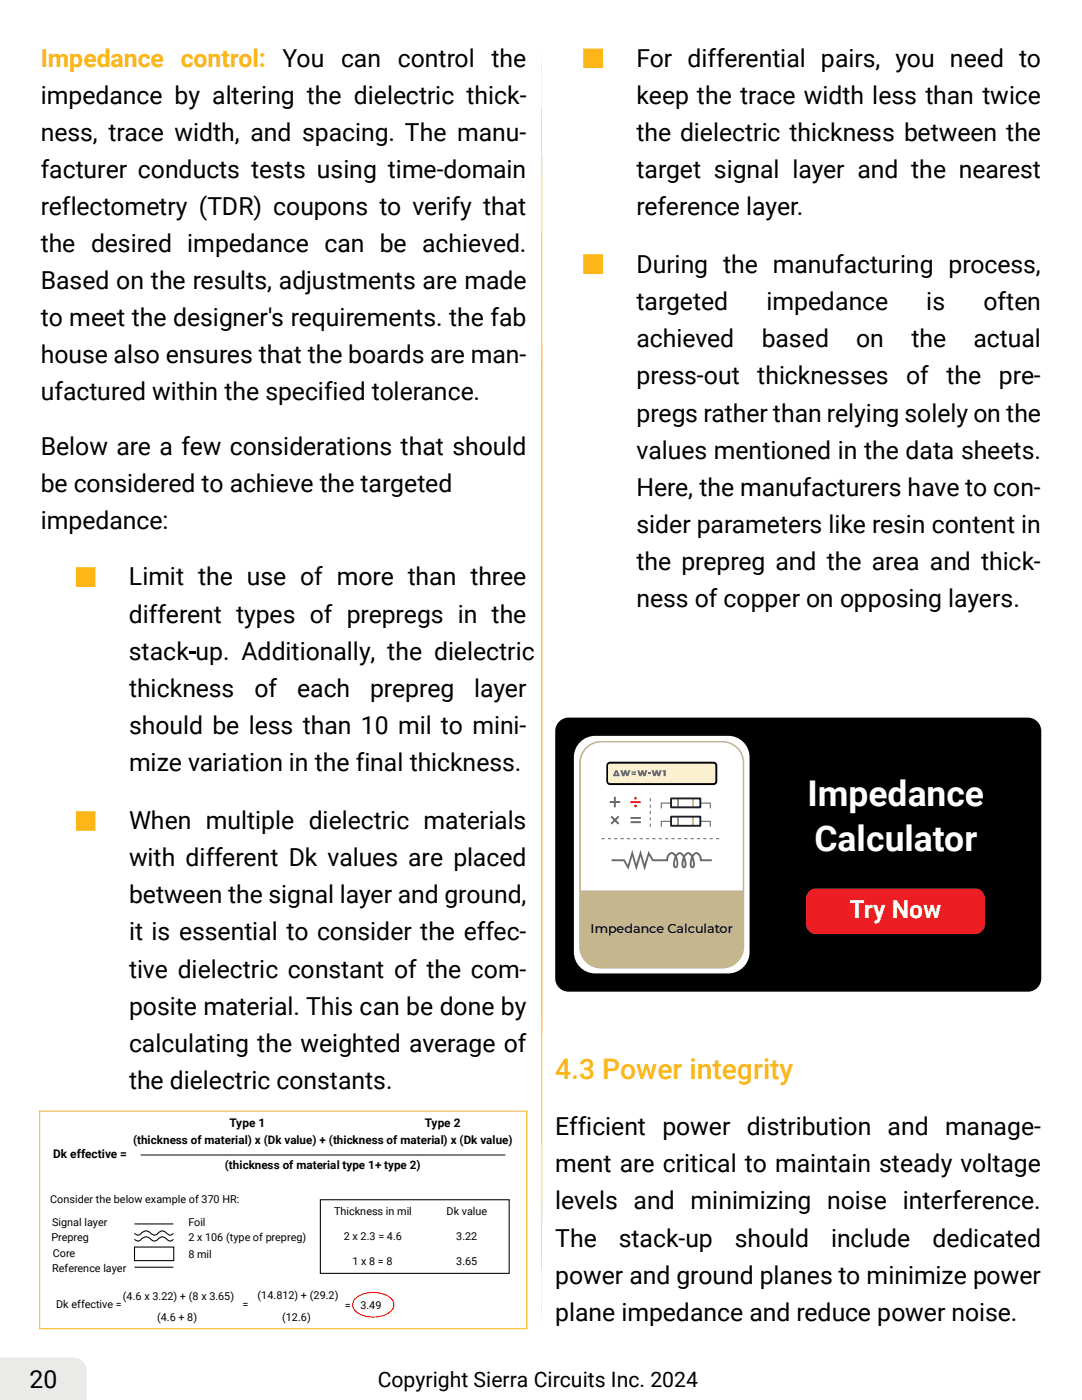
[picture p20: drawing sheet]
<svg xmlns="http://www.w3.org/2000/svg" width="216mm" height="279mm" viewBox="0 0 216 279" stroke-linecap="round" stroke-linejoin="round" font-family="sans-serif">
<defs><g id="words">
<g font-size="7.1" fill="#fff">
<text x="161.1" y="160.8">Impedance</text>
<text x="162.5" y="169.9">Calculator</text>
</g>
<text font-size="5.6" fill="#fcb616" x="110.8" y="215.3">4.3 Power integrity</text>
<text font-size="4.9" fill="#fcb616" x="8.1" y="13.3">Impedance control: You can control the</text>
<g font-size="4.9">
<text x="127" y="13.3">For differential pairs, you need to</text>
<text x="8.1" y="20.7">impedance by altering the dielectric thick-</text>
<text x="127" y="20.7">keep the trace width less than twice</text>
<text x="8.1" y="28.1">ness, trace width, and spacing. The manu-</text>
<text x="127" y="28.1">the dielectric thickness between the</text>
<text x="8.1" y="35.5">facturer conducts tests using time-domain</text>
<text x="127" y="35.5">target signal layer and the nearest</text>
<text x="8.1" y="42.9">reflectometry (TDR) coupons to verify that</text>
<text x="127" y="42.9">reference layer.</text>
<text x="8.1" y="50.3">the desired impedance can be achieved.</text>
<text x="8.1" y="57.7">Based on the results, adjustments are made</text>
<text x="127" y="54.5">During the manufacturing process,</text>
<text x="8.1" y="65.1">to meet the designer's requirements. the fab</text>
<text x="127" y="61.9">targeted</text>
<text x="152.9" y="61.9">impedance</text>
<text x="184.8" y="61.9">is</text>
<text x="196.2" y="61.9">often</text>
<text x="127" y="69.3">achieved</text>
<text x="152" y="69.3">based</text>
<text x="170.8" y="69.3">on</text>
<text x="181.9" y="69.3">the</text>
<text x="194.2" y="69.3">actual</text>
<text x="8.1" y="72.5">house also ensures that the boards are man-</text>
<text x="127" y="76.7">press-out</text>
<text x="151.1" y="76.7">thicknesses</text>
<text x="180.8" y="76.7">of</text>
<text x="188.8" y="76.7">the</text>
<text x="199.3" y="76.7">pre-</text>
<text x="8.1" y="79.9">ufactured within the specified tolerance.</text>
<text x="127" y="84.1">pregs rather than relying solely on the</text>
<text x="8.1" y="90.8">Below are a few considerations that should</text>
<text x="127" y="91.5">values mentioned in the data sheets.</text>
<text x="8.1" y="98.2">be considered to achieve the targeted</text>
<text x="127" y="98.9">Here, the manufacturers have to con-</text>
<text x="8.1" y="105.6">impedance:</text>
<text x="127" y="106.3">sider parameters like resin content in</text>
<text x="127" y="113.7">the prepreg and the area and thick-</text>
<text x="25.7" y="116.8">Limit the use of more than three</text>
<text x="25.7" y="124.2">different types of prepregs in the</text>
<text x="127" y="121.1">ness of copper on opposing layers.</text>
<text x="25.7" y="131.6">stack up. Additionally, the dielectric</text>
<text x="25.8" y="139.1">thickness</text>
<text x="50.8" y="139.1">of</text>
<text x="59.3" y="139.1">each</text>
<text x="73.9" y="139.1">prepreg</text>
<text x="94.6" y="139.1">layer</text>
<text x="25.8" y="146.5">should be less than 10 mil to mini-</text>
<text x="25.8" y="153.9">mize variation in the final thickness.</text>
<text x="25.8" y="165.5">When multiple dielectric materials</text>
<text x="25.8" y="172.9">with different Dk values are placed</text>
<text x="25.8" y="180.3">between the signal layer and ground,</text>
<text x="25.8" y="187.7">it is essential to consider the effec-</text>
<text x="25.8" y="195.1">tive dielectric constant of the com-</text>
<text x="25.8" y="202.5">posite material. This can be done by</text>
<text x="25.8" y="209.9">calculating the weighted average of</text>
<text x="25.8" y="217.3">the dielectric constants.</text>
<text x="110.8" y="226.6">Efficient power distribution and manage-</text>
<text x="110.8" y="234">ment are critical to maintain steady voltage</text>
<text x="110.8" y="241.4">levels and minimizing noise interference.</text>
<text x="110.8" y="248.8">The</text>
<text x="123.5" y="248.8">stack-up</text>
<text x="146.7" y="248.8">should</text>
<text x="165.9" y="248.8">include</text>
<text x="186" y="248.8">dedicated</text>
<text x="110.8" y="256.2">power and ground planes to minimize power</text>
<text x="110.8" y="263.6">plane impedance and reduce power noise.</text>
<text x="5.9" y="276.9">20</text>
</g>
<text font-size="4.9" fill="#fff" x="169.5" y="183.3">Try Now</text>
<text font-size="4.2" x="75.4" y="276.9">Copyright Sierra Circuits Inc. 2024</text>
<text font-size="2.5" x="117.9" y="186.3">Impedance Calculator</text>
<g font-size="2.4">
<text x="45.8" y="224.9">Type 1</text>
<text x="84.8" y="224.9">Type 2</text>
<text x="10.6" y="231.1">Dk effective =</text>
</g>
<g font-size="2.3">
<text x="26.5" y="228.4">(thickness of material) x (Dk value) + (thickness of material) x (Dk value)</text>
<text x="44.9" y="233.4">(thickness of material type 1+ type 2)</text>
</g>
<g font-size="2.2">
<text x="10" y="240.1">Consider the below example of 370 HR:</text>
<text x="10.4" y="244.6">Signal layer</text>
<text x="37.6" y="244.6">Foil</text>
<text x="66.7" y="242.6">Thickness in mil</text>
<text x="89.1" y="242.6">Dk value</text>
<text x="10.2" y="247.6">Prepreg</text>
<text x="10.5" y="250.8">Core</text>
<text x="37.6" y="247.7">2 x 106 (type of prepreg)</text>
<text x="37.6" y="251.1">8 mil</text>
<text x="68.6" y="247.5">2 x 2.3 = 4.6</text>
<text x="91" y="247.5">3.22</text>
<text x="10.4" y="253.8">Reference layer</text>
<text x="70.3" y="252.4">1 x 8 = 8</text>
<text x="91" y="252.4">3.65</text>
<text x="11.2" y="261">Dk effective =</text>
<text x="24.5" y="259.4">(4.6 x 3.22) + (8 x 3.65)</text>
<text x="31.4" y="263.7">(4.6 + 8)</text>
<text x="48.4" y="261">=</text>
<text x="51.4" y="259.3">(14.812) + (29.2)</text>
<text x="56.3" y="263.7">(12.6)</text>
<text x="68.8" y="261.2">=</text>
<text x="71.9" y="261.2">3.49</text>
</g>
</g></defs>
<path d="M108.1 8.1l.1 129.3-.1 129.3-.1-129.3z" fill="#fcb616"/>
<path d="M111.8 143.8l1-.5 .7-.1h91.6a2.69 2.69 0 0 1 2.7 2.7v49.3a2.66 2.66 0 0 1-2.7 2.7h-91.6a2.66 2.66 0 0 1-2.7-2.7v-49.3a2.73 2.73 0 0 1 1-2.1z" fill="#000"/>
<path d="M115.5 148.4a4.2 4.2 0 0 1 3.2-1.5h26.6a4.2 4.2 0 0 1 4.3 4.2v38.9a4.2 4.2 0 0 1-4.3 4.3h-26.6a4.2 4.2 0 0 1-4.2-4.3v-38.9a4.2 4.2 0 0 1 1-2.7z" fill="#fff"/>
<g fill="#c5b68e">
<path d="M116.6 149.4a4.4 4.4 0 0 1 3.4-1.5h24.1a4.4 4.4 0 0 1 4.4 4.3v36.7a4.4 4.4 0 0 1-4.4 4.4v-.3a4.1 4.1 0 0 0 4.1-4.1v-36.7a4.1 4.1 0 0 0-4.1-4h-24.1a4.1 4.1 0 0 0-4.1 4v36.7a4.1 4.1 0 0 0 4.1 4.1h24.1v.3h-24.1a4.4 4.4 0 0 1-4.4-4.4v-36.7a4.3 4.3 0 0 1 1-2.8z"/>
<path d="M115.7 177.7h32.7v11.1a4.3 4.3 0 0 1-4.3 4.3h-24.1a4.3 4.3 0 0 1-4.3-4.3z"/>
</g>
<path d="M121.4 152.3l21-.1 .3 .1 .3 .5v3.1l-.3 .5-.3 .1h-20.7l-.3-.1-.2-.5v-3.1z" fill="#faf0cc"/>
<path d="M121.2 152.2l.5-.2v.4l-.3 .2-.1 .2v3.1l.1 .2 .3 .2h20.7l.3-.2v-.2v-3.1v-.2l-.3-.2h-20.7v-.4h20.7a.76 .76 0 0 1 .7 .8v3.1a.76 .76 0 0 1-.7 .8h-20.7a.75 .75 0 0 1-.7-.8v-3.1z" fill="#000"/>
<path d="M122 171.5h2.6l.7 1.1 .9-3 .8 2.8 .8-2.8 .8 2.8 .8-2.6 1 1.7h2.7v.2h-.2a1.24 1.24 0 0 1 1.6-1.5 2.54 2.54 0 0 1 .6 3l-.3 .1a.64 .64 0 0 1-.5-.8v-.5a2.26 2.26 0 0 1 1.3-1.9 2.5 2.5 0 0 1 1.4 2.6 .49 .49 0 0 1-.5 .6 .49 .49 0 0 1-.5-.5v-.8a2.26 2.26 0 0 1 1.3-1.9 2.54 2.54 0 0 1 1.4 2.7 .55 .55 0 0 1-.7 .5 .55 .55 0 0 1-.4-.8l.1-.5a2.3 2.3 0 0 1 1.2-1.9 1.4 1.4 0 0 1 1.1 1.6h-.2v-.2h2.2v.4h-2.3a1 1 0 0 0-1-1.4 2.58 2.58 0 0 0-.6 2.4 2.08 2.08 0 0 0-.5-2.3l-.3-.2a2.23 2.23 0 0 0-.8 2.5 2.28 2.28 0 0 0-.9-2.5 2.18 2.18 0 0 0-.8 2.5 1.98 1.98 0 0 0-.7-2.5 1.18 1.18 0 0 0-.8 1.5h-3.1l-.7-1.2-.9 3-.8-2.8-.8 2.8-.8-2.8-.8 2.7-1-1.7h-2.4z" fill="#676767"/>
<path d="M120 167.4h24.1M129.8 165v-5.9" fill="none" stroke="#676767" stroke-width=".2" stroke-dasharray=".6 .6" stroke-linecap="butt"/>
<g fill="#676767">
<path d="M123.8 153.7h.4l.2 .7 .2-.7h.4l.2 .7 .2-.7h.4l-.4 1.2h-.4l-.2-.6-.2 .6h-.4z"/>
<path d="M127.2 153.7h.4l.2 .7 .2-.7h.4l.2 .7 .2-.7h.4l-.4 1.2h-.4l-.2-.6-.2 .6h-.4z"/>
<path d="M129.3 154.1h.5v.4h-.5z"/>
<path d="M130 153.7h.4l.2 .7 .3-.7h.3l.2 .7 .3-.7h.3l-.3 1.2h-.5l-.2-.6-.2 .6h-.4z"/>
<path d="M132.2 153.7h.6v1.2h-.4v-.9h-.2z"/>
<path d="M123 154.1l-.2 .5h.4zM122.8 153.7h.4l.5 1.2h-1.4z"/>
<path d="M126 154.4h.9v.3h-.9zM126 154h.9v.2h-.9z"/>
</g>
<path d="M135.3 159.3v1.8M135.3 163v1.8" fill="none" stroke="#1c222b" stroke-width=".2"/>
<path d="M138.3 159.3v1.8M138.3 163v1.8" fill="none" stroke="#d22027" stroke-width=".2"/>
<path d="M133.8 160.3h-1.8v1M133.8 163.9h-1.8v1.1M139.9 160.3h1.8v1M139.9 163.9h1.8v1.1" fill="none" stroke="#676767" stroke-width=".21"/>
<path d="M133.9 159.3h5.8v1.8h-5.8zM133.9 163h5.8v1.8h-5.8z" fill="none" stroke="#1c222b" stroke-width=".38"/>
<path d="M122.7 159v2.1M121.7 160.1h2M122 162.9l1.4 1.5M123.4 162.9l-1.4 1.5M125.8 163.2h2.1M125.8 164.1h2.1" fill="none" stroke="#676767" stroke-width=".38"/>
<path d="M125.8 160.1h2" fill="none" stroke="#d22027" stroke-width=".38"/>
<g fill="#d22027">
<circle cx="126.8" cy="160.8" r=".27"/>
<circle cx="126.8" cy="159.3" r=".29"/>
</g>
<path d="M161.4 177.9l.9-.5 .5-.1h31.8a1.9 1.9 0 0 1 1.9 1.9v5.3a1.89 1.89 0 0 1-1.9 1.9h-31.8a1.89 1.89 0 0 1-1.9-1.9v-5.3v-.5z" fill="#ec1e24"/>
<path d="M37.8 129.9h1.2v.4h-1.2z" fill="#000"/>
<g fill="#fcb616">
<path d="M15.2 113.2h3.8v3.9h-3.8zM15.2 161.9h3.8v3.9h-3.8z" fill-rule="evenodd"/>
<path d="M116.4 9.7h3.9v3.9h-3.9zM116.4 50.8h3.9v3.9h-3.9z" fill-rule="evenodd"/>
</g>
<path d="M0 270.9h14.7a2.55 2.55 0 0 1 2.6 2.6v5.9h-17.3z" fill="#eaeae9"/>
<path d="M28.1 230.5h72.7" fill="none" stroke="#000" stroke-width=".2"/>
<path d="M63.9 239.4h37.7v14.7h-37.7zM26.8 248.9h7.9v2.7h-7.9zM26.8 246.1a.86 .86 0 0 0 1 .4l.4-.4a1.3 1.3 0 0 1 2.2 .3l.7 .1 .4-.4a1.03 1.03 0 0 1 1.2-.4l.6 .4a.88 .88 0 0 0 .9 .4l.4-.4M26.8 247.3a.86 .86 0 0 0 1 .3l.4-.3a1.3 1.3 0 0 1 2.2 .3h.7l.4-.3a1.03 1.03 0 0 1 1.2-.4l.6 .4a.88 .88 0 0 0 .9 .3l.4-.3M26.8 244.3h7.8M26.8 252.9h7.8" fill="none" stroke="#000" stroke-width=".21"/>
<path d="M71.1 259a5.7 5.7 0 0 1 7.2 .4 1.8 1.8 0 0 1-.9 2.7 5.7 5.7 0 0 1-6.7-.8 1.65 1.65 0 0 1 .4-2.3z" fill="none" stroke="#f00" stroke-width=".21"/>
<path d="M7.9 221.7h97.2v43.5h-97.2z" fill="none" stroke="#fdb817" stroke-width=".21"/>
<use href="#words"/>
</svg>
